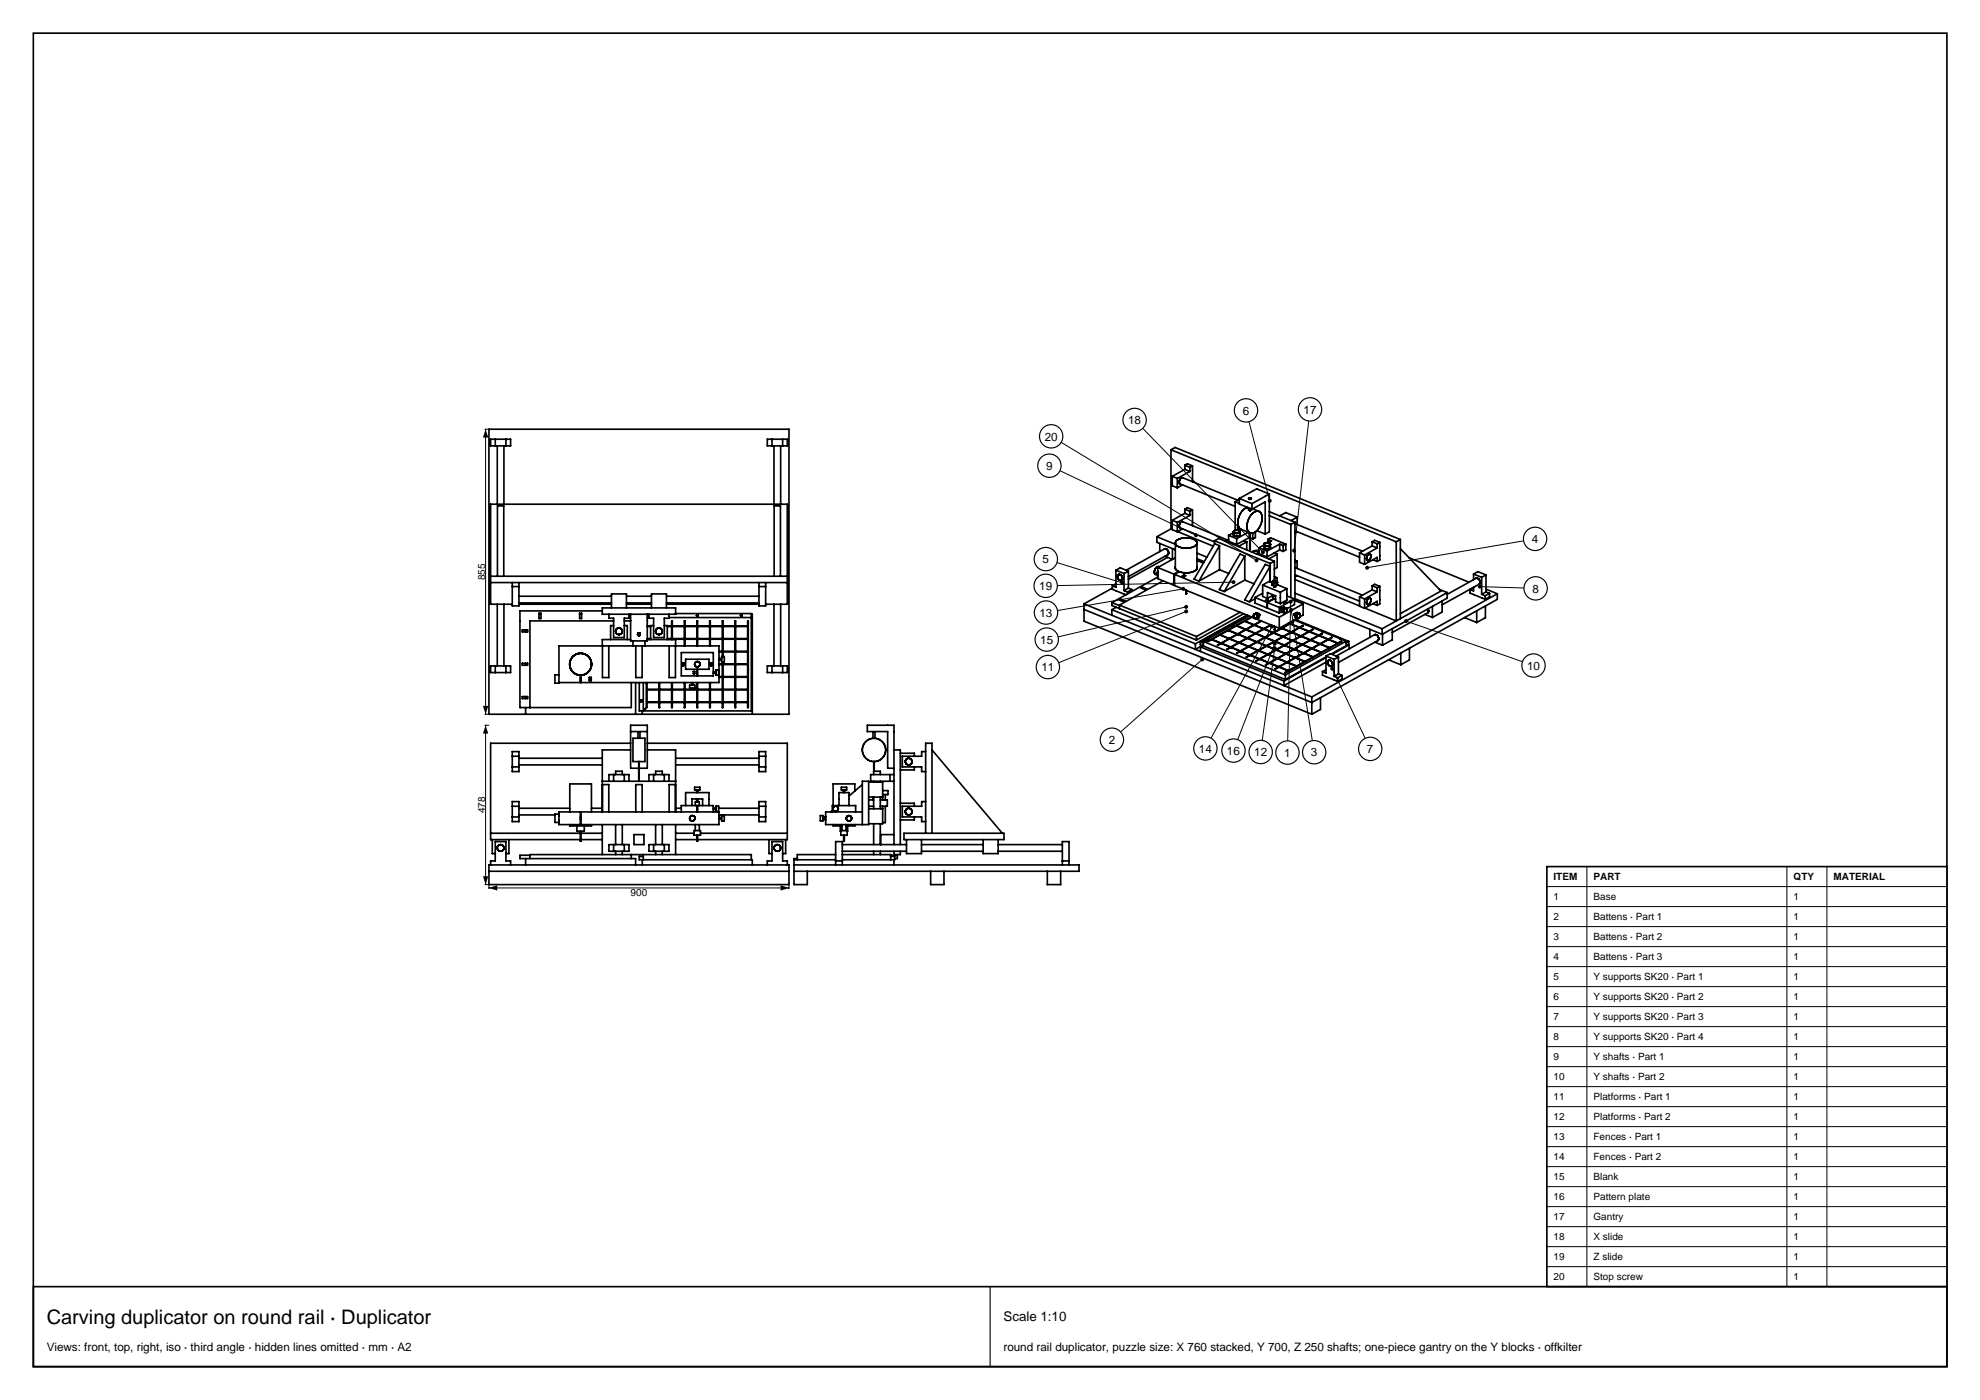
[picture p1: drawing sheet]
<svg xmlns="http://www.w3.org/2000/svg" width="594mm" height="420mm" viewBox="0 0 594 420" stroke-linecap="round" stroke-linejoin="round" font-family="sans-serif">
<defs><g id="words">
<text font-size="6" x="14" y="397.2">Carving duplicator on round rail · Duplicator</text>
<text font-size="4" x="301" y="396.4">Scale 1:10</text>
<g font-size="3.5">
<text x="372.8" y="124.4">6</text>
<text x="391.1" y="124.1">17</text>
<text x="338.4" y="127.2">18</text>
<text x="313.4" y="132.2">20</text>
<text x="313.9" y="141">9</text>
<text x="459.6" y="162.9">4</text>
<text x="312.8" y="169">5</text>
<text x="311.8" y="177">19</text>
<text x="459.7" y="177.8">8</text>
<text x="311.8" y="185">13</text>
<text x="312.1" y="193.1">15</text>
<text x="312.4" y="201.4">11</text>
<text x="458.1" y="200.9">10</text>
<text x="332.6" y="223.2">2</text>
<text x="359.7" y="225.8">14</text>
<text x="368.1" y="226.4">16</text>
<text x="376.3" y="226.9">12</text>
<text x="385.3" y="227">1</text>
<text x="393.3" y="226.9">3</text>
<text x="410.1" y="225.9">7</text>
<text x="14" y="405.3">Views: front, top, right, iso · third angle · hidden lines omitted · mm · A2</text>
<text x="301" y="405.3">round rail duplicator, puzzle size: X 760 stacked, Y 700, Z 250 shafts; one-piece gantry on the Y blocks · offkilter</text>
</g>
<g font-size="3">
<text x="145.6" y="174" transform="rotate(-90 145.6 174)">855</text>
<text x="145.6" y="244" transform="rotate(-90 145.6 244)">478</text>
<text x="189.2" y="268.7">900</text>
<text x="466.1" y="264.1">ITEM</text>
<text x="478.1" y="264.1">PART</text>
<text x="538.1" y="264.1">QTY</text>
<text x="550.1" y="264.1">MATERIAL</text>
<text x="466.1" y="270.1">1</text>
<text x="478.1" y="270.1">Base</text>
<text x="538.1" y="270.1">1</text>
<text x="466.1" y="276.1">2</text>
<text x="478.1" y="276.1">Battens · Part 1</text>
<text x="538.1" y="276.1">1</text>
<text x="466.1" y="282.1">3</text>
<text x="478.1" y="282.1">Battens · Part 2</text>
<text x="538.1" y="282.1">1</text>
<text x="466.1" y="288.1">4</text>
<text x="478.1" y="288.1">Battens · Part 3</text>
<text x="538.1" y="288.1">1</text>
<text x="466.1" y="294.1">5</text>
<text x="478.1" y="294.1">Y supports SK20 · Part 1</text>
<text x="538.1" y="294.1">1</text>
<text x="466.1" y="300.1">6</text>
<text x="478.1" y="300.1">Y supports SK20 · Part 2</text>
<text x="538.1" y="300.1">1</text>
<text x="466.1" y="306.1">7</text>
<text x="478.1" y="306.1">Y supports SK20 · Part 3</text>
<text x="538.1" y="306.1">1</text>
<text x="466.1" y="312.1">8</text>
<text x="478.1" y="312.1">Y supports SK20 · Part 4</text>
<text x="538.1" y="312.1">1</text>
<text x="466.1" y="318.1">9</text>
<text x="478.1" y="318.1">Y shafts · Part 1</text>
<text x="538.1" y="318.1">1</text>
<text x="466.1" y="324.1">10</text>
<text x="478.1" y="324.1">Y shafts · Part 2</text>
<text x="538.1" y="324.1">1</text>
<text x="466.1" y="330.1">11</text>
<text x="478.1" y="330.1">Platforms · Part 1</text>
<text x="538.1" y="330.1">1</text>
<text x="466.1" y="336.1">12</text>
<text x="478.1" y="336.1">Platforms · Part 2</text>
<text x="538.1" y="336.1">1</text>
<text x="466.1" y="342.1">13</text>
<text x="478.1" y="342.1">Fences · Part 1</text>
<text x="538.1" y="342.1">1</text>
<text x="466.1" y="348.1">14</text>
<text x="478.1" y="348.1">Fences · Part 2</text>
<text x="538.1" y="348.1">1</text>
<text x="466.1" y="354.1">15</text>
<text x="478.1" y="354.1">Blank</text>
<text x="538.1" y="354.1">1</text>
<text x="466.1" y="360.1">16</text>
<text x="478.1" y="360.1">Pattern plate</text>
<text x="538.1" y="360.1">1</text>
<text x="466.1" y="366.1">17</text>
<text x="478.1" y="366.1">Gantry</text>
<text x="538.1" y="366.1">1</text>
<text x="466.1" y="372.1">18</text>
<text x="478.1" y="372.1">X slide</text>
<text x="538.1" y="372.1">1</text>
<text x="466.1" y="378.1">19</text>
<text x="478.1" y="378.1">Z slide</text>
<text x="538.1" y="378.1">1</text>
<text x="466.1" y="384.1">20</text>
<text x="478.1" y="384.1">Stop screw</text>
<text x="538.1" y="384.1">1</text>
</g>
</g></defs>
<g fill="none" stroke="#000" stroke-width=".5">
<path d="M10 9.9h574.1v400.1h-574.1zM146.7 128.8h90v85.5h-90zM147.2 131.8h6v2h-6zM148.6 131.8v2M149.2 133.8v17.5M151.2 133.8v17.5M151.8 131.8v2M230.2 131.8h6v2h-6zM231.6 131.8v2M232.2 133.8v17.5M234.2 133.8v17.5M234.8 131.8v2"/>
<path d="M351.3 134.9v23.8M351.3 134.9l67.6 27.6M351.3 134.9l1.2-.7 67.6 27.7M355.4 139.6v1.2M355.4 139.6l1.6 .6M355.4 139.6l.8-.5 1.5 .7M357.7 139.8v4.7M357.7 139.8l-.7 .4M351.3 158.7l-4.2 2.3M351.3 158.7l.4 .1M351.7 156.1v2.8l1.5 .6M351.7 142.9v2.8l1.5 .6"/>
<path d="M351.7 156.1l1.5 .6M351.7 142.9l1.5 .6M353.2 143.5v2.8M353.2 156.7v2.8M353.3 159.5l10.7 4.3M353.8 158.1l.1 .1M353.8 145h.1M353.9 158.2h.1M353.9 145l.1 .1M353.9 158.2v.1M353.9 158.3h.1M354 158.3h.1"/>
<path d="M354 145.1v.1M354 158.3l10.4 4.3M354 145.2l16.5 6.7M354.5 156.5l-.6 .8-.1 .8M354.5 143.3l-.6 .8-.1 .9M354.5 156.5h.1M354.5 143.3h.1M354.7 156.5h.1M354.7 156.5h-.2M354.7 143.3h.1M354.7 143.3h-.2M354.7 156.5l13.7 5.5"/>
<path d="M354.7 143.3l16.6 6.8M354.8 158.7l-1.6 .8M354.8 145.5l-1.6 .8M355.4 152.8l1.6 .6M355.4 152.8l.8-.5 1.5 .7M355.4 152.8v1.2M355.4 154l-3.7 2.1M355.4 154l1.6 .6M355.4 140.8l-3.7 2.1M355.4 140.8l1.6 .6M357 140.2v1.2M357 153.4v1.2"/>
<path d="M357 154.6l-3.8 2.1M357 141.4l-3.8 2.1M357.7 153v4.7M357.7 153l-.7 .4M370 159.8l-1.4 .8M370 159.5v.9M370 159.5v.1M370 159.5h.1M370 159.6h.1M370 159.6l.1 .1M370.1 159.4l-.1 .1M370.1 159.7h.1"/>
<path d="M370.1 159.7l.1 .1M370.2 159.8l.1 .1M370.3 159.9h.1M370.4 159.9h1.3M370.5 150.5v8.6M370.5 150.5l1.3 .5M371.3 159.1l.7 .3M371.3 159.1h-.8l-.4 .3M371.3 158.1v1M371.3 158.1l.4 .1M371.5 157.9l-.2 .2M371.7 159.9h.1"/>
<path d="M371.8 149.8l-1.3 .7M371.8 149.8h.1M371.8 149.5v1.7l3.8 1.6M371.8 149.5l3.8 1.6M371.9 159.8l-.2 .1M371.9 159.7v.1M372 159.7h-.1M372 159.4v.1M372 159.7h.1M372 159.5h.1M372 159.6v.1M372 159.6h.1"/>
<path d="M372 159.5v1M372 159.5v.1M372.1 158.7l-.8 .4M374.3 152.2a4.6 4.6 0 0 0-2.4 6.3l3.2 1.4v5.5M374.5 159.7l-3.5 1.9M374.6 152.4v.6l.4 .2M374.6 149.6h.1M374.6 149.6v.1M374.6 149.7h.1M374.6 149.5h.1M374.7 149.5h-.1M374.7 149.7h.1"/>
<path d="M374.7 149.5h.1M374.7 149.7l.1 .1M374.8 149.4l-.1 .1M374.8 159.8v1.5M374.8 149.8h.1M374.8 149.4h.1M374.9 149.4h-.1M374.9 149.8h.1M374.9 149.4h.1M374.9 159.9v5.4M375 149.4h-.1M375 149.8h.1"/>
<path d="M375 149.4h.1M375 152.5v.7M375.1 149.4h.1M375.1 149.8h-.1M375.1 149.8h.1M375.2 149.4h.1M375.2 149.8h-.1M375.2 149.8h.1M375.2 149.4l.1 .1M375.3 149.5h.1M375.3 149.7h.1M375.4 149.7h-.1"/>
<path d="M375.4 149.6v.1M375.4 149.6h.1M375.4 152.7v.3l-.4 .2M375.6 152.8l4-2.2v9.6M375.6 151.1v1.7M375.6 154.2a1.65 1.65 0 0 1 2.1-.8 1.65 1.65 0 0 1 .9 2 4.5 4.5 0 0 1-3.2 4.6 2.44 2.44 0 0 1-1.1-3.5l.5-1.1zM375.8 152.7l1.9 .7M375.8 159.9v1.8M376.6 159.6v1.7l-.8 .4M377.1 159.2l2.5 1M380.8 148.2v11.3l-1.2 .7M380.8 154.7l6.5 2.6"/>
<path d="M380.8 153.5l7.7 3.2M380.8 148.2l-3.8-1.5-5.2 2.8M380.8 148.2l-5.2 2.9M383.9 154.8l1.8-1 3.4 1.4M387.3 157.3v21.9M388.5 156.7v23.5M388.5 159.2l19.4 8M388.5 157.1l20.3 8.3M388.5 156.7l-1.2 .6M389.1 155.2v2.1M389.1 159.5v.1M389.1 159.6l-.6 .3"/>
<path d="M389.1 155.2l-1.8 1M147.2 174.8h89M147.2 172.9h89M149.2 172.9v-21.1h1.9v21.1M153.7 174.8v7h2v-7M153.7 176h2M155.7 178.9h27.7M187.9 178.9h7.5M199.9 178.9h27.8M227.7 174.8v7h2v-7M227.7 176h2M232.2 172.9v-21.1h1.9v21.1"/>
<path d="M333.7 176.4l-8.5 4.8M333.7 175.7v1.1l4.1 1.6M334.8 175.1l-1.1 .6M334.8 171.1v5.1l-1.1-.5M334.8 171.1l2.4 1M334.8 171.1l1.3-.8 2.4 1M335.7 173.9v.1M335.7 174l.5 .2M335.7 172.3h.1M335.7 172.3l-.3 .1-.2 .5 .5 1M335.8 172.3l.4 .2M336.2 174.2h.1"/>
<path d="M336.2 172.5h.1M336.2 179.8v.4M336.3 172.5l.4 .7v.7M336.7 173.9l-.4 .3M336.7 173.9h.1M337.2 177.2l1.1 .4M337.2 172.1v5.1M338.3 177.6v.6M338.5 176.4l1.1 .5M338.5 171.3l-1.3 .8M338.5 171.3v5.1M338.5 176.4l-1.3 .8"/>
<path d="M339.6 176.9v.5M339.6 176.9l-1.3 .7M342.4 176.4l.4-.2 1.2 .5-.4 .2zM342.8 176.2v.4M346.5 172.3h.1M346.6 172.3l.7 .3M347.1 161v1.7l5.5 2.3M347.1 161l5.5 2.3M347.3 173.1l-13.7 7.7M347.3 170.3v3.3l4.9 2M347.3 170.3l4.9 1.9M347.3 171.4v1.1"/>
<path d="M347.5 170h.1M347.5 170l-.5 .2-.5 .6-.2 .9 .2 .6M347.6 170l.1 .1M347.9 163v2.5M348.9 174.3l-13.1 7.2M349.4 164.6l-11.6 6.5M349.4 164.6h.1M349.7 164.6h.1M349.7 164.6h-.3M349.8 164.6l.6 .7 .1 1M350.3 167.2l-11.8 6.6M350.4 166.4l-11.9 6.6"/>
<path d="M350.4 166.3v.1M350.4 166.3h.1M350.5 166.3h-.1M351.7 164.6v3.2l-2.2-.9M352.2 172.2v3.4M352.3 172.3v3.3l24.2 9.9M352.3 172.3l31.5 12.9M352.3 175.5l-.1 .1M352.6 170.5l1 .9M352.6 170v.5M352.6 167.3l-5.3 3M352.6 162.9v7.7"/>
<path d="M352.6 162.9a3.3 3.3 0 0 1 3.8-1.5 2.55 2.55 0 0 1 2.7 1.5M352.6 162.9a3.3 3.3 0 0 0 3.8 1.5 2.55 2.55 0 0 0 2.7-1.5M353.6 171.4v.2M353.6 171.4l-1.4 .8M354.6 172.9l.7-.4 .4 .2-.6 .4zM355.3 172.5v.5M355.7 177v1M355.7 178h.1M355.8 178h.1M355.8 178v.1M355.8 178.1h.1M355.9 178.1h.1"/>
<path d="M355.9 177.1v.9M359.1 167.6l2.2 .9M359.1 165.9l3 1.2M359.1 168.2l1.9 .7M359.1 162.9v7.7M359.1 170.6a4.8 4.8 0 0 1-5.3 .9l-1.5 .8M359.1 170v.6M364.4 162.2l16.7 6.8M364.4 162.2l1.2-.7 16.7 6.9M364.4 162.2v1M365.8 170.9l-6.1 3.5M365.8 170.9l2.8 1.1"/>
<path d="M365.8 163.7l-1.4-.6-6.2 10.7 1.5 .6M365.8 163.7l-6.1 10.7M365.8 163.7v7.2M368.6 161.9l-.9 .5M368.6 160.6v1.8l2.4 1M368.6 160.6l2.4 1M370 160.4v.1M370 160.5h.1M370.1 160.5v.1M370.1 160.6h.1M370.1 160.6l.1 .1M370.2 160.7h.1"/>
<path d="M370.3 160.7v.1M370.3 160.8h1.3M371 161.6v1.8M371.7 160.8h-.1M372 160.5l-.3 .3M372 160.5h.1M373.1 162.2l.9 .4M373.4 174l2.8 1.2M373.4 166.8l-1.4-.6-6.2 10.7 1.5 .6M373.4 174l-6.1 3.5M373.4 166.8l-6.1 10.7M373.4 166.8v7.2"/>
<path d="M374 162.6v2.4M374 162.6l-2.5 1.4M374.8 161.3h.1M374.8 161.3l-3.8 2.1M375.1 161.4l.7 .3M376.5 179.3v1.6l3.6 1.5M376.5 179.6l-1.7 1M376.5 179.3l3.6 1.4M377.7 164.3v1.8l2.4 1M377.7 164.3l2.4 1M377.7 165.7l-.9 .4M377.7 165.3l-1.3-.1-.6 .5"/>
<path d="M378.8 178l-2.3 1.3M378.8 175.5v3.4l1.4 .6M378.8 175.5l5.3 2.2M379.1 163.3v.8M379.1 163.5l-1.4 .8M379.1 164.1v.1M379.1 163.3h.1M379.1 164.2l.1 .1M379.1 163.2v.1M379.1 163.3l.1 .1M379.2 163.2h-.1M379.2 163.1v.1"/>
<path d="M379.2 163.4h.1M379.2 164.3h.1M379.2 163.1h.1M379.2 163.4l.1 .1M379.2 164.3l.1 .1M379.3 164.4h.1M379.3 163l-.1 .1M379.3 163.5l.1 .1M379.4 163h-.1M379.4 163.6l.7 .1 .8-.1M380.1 165.3v1.8M380.1 179.9v.3"/>
<path d="M380.2 179.5v-1.7l2.5 1v1.7l1.4 .6M380.4 162.8l.5 .2M380.4 162.8l-1 .2M380.4 161.8l1.1 .4-1.1 .6M380.4 161.8v1M380.4 161.8l.8-.4 4.5 1.8M380.9 163h.1M381 163l.1 .1M381 163.5l-.1 .1M381 169.9l-1.4-.6-6.2 10.7 1.4 .6M381 169.9l-6.2 10.7M381 169.9v4.6"/>
<path d="M381 164.3l-.8 .3-.9-.2M381.1 169v5.6M381.1 164.3h-.1M381.1 163.1h.1M381.1 163.4l-.1 .1M381.1 163.1v.1M381.1 163.4h.1M381.1 163.2h.1M381.1 164.2v.1M381.1 163.2v.1M381.1 163.3v.1M381.1 163.3v.9"/>
<path d="M381.1 164.2h.1M381.1 163.3h.1M381.6 174.8l-.9-.4-1.9 1.1M381.6 174.6v.7M381.6 175.3v.1M381.6 174.6v.1M381.6 175.4l.1 .1M381.6 174.6h.1M381.6 174.7h.1M381.7 174.5l-.1 .1M381.7 174.7v.1M381.7 175.5h.1"/>
<path d="M381.7 174.5h.1M381.7 174.8h.1M381.7 175.5l.1 .1M381.7 174.4v.1M381.7 174.8l.1 .1M381.8 174.4h-.1M381.8 174.9h.1M381.8 175.6h.1M381.8 174.4h.1M381.8 179.5h.1M381.8 179.4v.1M381.8 178.6l-1.6 .9"/>
<path d="M381.8 178.5v1M381.8 178.5h.1M381.8 178.5v.1M381.8 178.4v.1M381.8 179.6h.1M381.9 178.6h.1M381.9 178.4h-.1M381.9 174.4h-.1M381.9 174.9l.1 .1M381.9 179.6h.1M381.9 178.7h.1M381.9 179.6l.1 .1"/>
<path d="M381.9 175.6l.1 .1M382 178.7h.1M382 179.7v.1M382 179.7l-1.9 1M382 175.7h.2M382 174.3l-.1 .1M382 175h.1M382.1 178.7l.1 .1M382.1 174.3h.7M382.1 174.3h-.1M382.1 175h.7M382.1 179.7l-1.9 1.1"/>
<path d="M382.1 179.7h.1M382.2 178.8h.1M382.2 179.7h.1M382.2 175.7h.1M382.2 175.7v.4M382.2 179.7l.1 .1M382.2 176.1h.1M382.2 165.9l.9 .4M382.3 176.1h.1M382.3 168.4v5.9M382.3 173l.8 .3M382.3 168.4l-1.2 .6"/>
<path d="M382.3 175.7h.1M382.3 178.8h.1M382.3 179.8h.1M382.4 176.1h.1M382.4 178.8h.1M382.4 179.8h.1M382.5 176.1h-.1M382.5 176.1h.1M382.5 178.8h.1M382.5 179.8h.1M382.6 176.1h-.1M382.6 176.1h.1"/>
<path d="M382.6 178.8h-.1M382.6 179.7l-.1 .1M382.6 175.7v.3M382.6 176v.1M382.7 175.7h-.3M382.7 179.7h-.1M382.7 178.8h-.1M382.8 174.3h.1M382.8 174.3l.2 .1M382.8 175h.1M382.8 175.7h-.1M382.9 175.7h-.1"/>
<path d="M383 174.4h.1M383 174.9l-.2 .1M383 175.6l-.1 .1M383 174.9h.1M383 175.6h.1M383.1 174.4h.1M383.1 174.9h-.1M383.1 174.4l.1 .1M383.1 174.8v.1M383.1 166.3v3.9l-.8 .5M383.1 173.3v1.2M383.1 173.3l-.8 .5"/>
<path d="M383.1 166.3l-2.5 1.4M383.2 175.5l-.2 .1M383.2 174.5h.1M383.2 175.5h.1M383.2 174.8h-.1M383.2 175.4v.1M383.2 174.5v.1M383.2 174.7v.1M383.2 175.4l2.9 1.2M383.2 174.6h.1M383.2 174.7h.1M383.2 175.4h.1"/>
<path d="M383.2 174.6v.7M383.2 175.3v.1M383.9 165l1.1 .4M383.9 163.2l1.1 .5M383.9 165l-3.8 2.1M383.9 163.2l-3.8 2.1M383.9 163.2v1.8M384.1 177.7v3.4M385 163.7v1.7M385.7 163.2v1.8l-.7 .4M385.7 163.2l-.7 .5M386.1 176.6v3.4l-2 1.1"/>
<path d="M386.1 178.8l2.2 .9M386.1 176.6l-2 1.1M388.3 179.7v1.7l-2.2 1.2M388.3 179.7l-4.5 2.5M388.5 179.6l26.1 10.7M388.5 177.9l26.1 10.7M388.5 173.9l19.4 7.9M388.5 172.4l19.4 7.9M388.5 170.3l20.3 8.3M388.5 168.1l.6 .3M389.1 172.7l-.6 .4M389.1 168.4v2.1"/>
<path d="M389.1 172.7h.1M389.1 168.4l-.6 .3M407.9 179.1v2.8l1.5 .6M407.9 165.9l1.5 .6M407.9 165.9v2.8l1.5 .6M407.9 179.1l1.5 .6M409.4 166.5v2.8M409.4 179.7v2.8M410 167.9l.1 .1M410.1 168l.1 .1M410.2 168.1h.1M410.3 168.1v.1"/>
<path d="M410.3 179.8l-.3 .6v.7M410.3 179.7v.1M410.4 168.2h-.1M410.5 179.6l-.2 .1M410.5 166.4l-.5 .8v.7M410.5 168.1l-.1 .1M410.5 179.6h.1M410.5 166.4h.1M410.7 179.5l-.2 .1M410.7 166.3l-.2 .1M410.8 179.5h-.1M410.8 166.3h-.1"/>
<path d="M410.9 179.4v.1M410.9 179.4l-.1 .1M410.9 166.3h.1M410.9 166.3h-.1M410.9 179.5l.3 .1M410.9 166.3l.3 .1M411.2 179.6h.1M411.2 166.4v.1M411.2 179.6l-.1 1-.6 .7M411.2 166.5l-.1 .9-.6 .7M411.6 175.7l1.6 .6M411.6 175.7l.8-.4 1.5 .6"/>
<path d="M411.6 177l1.6 .6M411.6 162.5l1.6 .7M411.6 162.5l.8-.4 1.5 .6M411.6 163.8l1.6 .6M411.6 162.5v1.3M411.6 175.7v1.3M411.6 177l-3.7 2.1M411.6 163.8l-3.7 2.1M411.9 167.9l1.3 .5M413.2 163.2v1.2M413.2 168.4v-1.2l-3.8 2.1M413.2 176.3v1.3"/>
<path d="M413.2 177.6l-3.8 2.1M413.2 164.4l-3.8 2.1M413.9 162.7l-.7 .5M413.9 175.9v5.3l-.7 .4M413.9 162.7v5.3l-.7 .4M413.9 175.9l-.7 .4M418.9 162.5v23.8l-9.4-3.9M420.1 161.9v23.7M420.1 161.9l-1.2 .6M420.1 164.6l12.2 12.7-12.2 6.8M422.7 167.3l18 7.4M431.8 176.8l2.4 1"/>
<path d="M434.2 177.8v1.6l-19.6 10.9M434.2 177.8l-19.6 10.8M441 176.9v1l4.6 1.9M442.1 176.3l-1.1 .6M442.1 176.2v1.1l-1.1-.4M442.1 172.2l2.4 1M442.1 172.2l1.3-.7 2.4 1M442.1 172.2v1.7M442.8 173.5l-8.6 4.8M442.9 173.5h.3M442.9 173.5h-.1M443.2 173.5h.1"/>
<path d="M443.3 173.5l.7 .8-.1 .9M443.8 175.2l-11.1 6.2M443.9 175.2h-.1M444.5 178.3l1.1 .4M444.5 173.2v5.1M445.6 178.7v1.1M445.8 176.7l3.4 1.4M445.8 177.6l1.1 .4M445.8 172.5l-1.3 .7M445.8 172.5v5.1M445.8 177.6l-1.3 .7M446.9 178v1.1l-1.3 .7"/>
<path d="M446.9 178l-1.3 .7M449.2 178.1v1.7l-55.7 31-68.3-28M449.2 178.1l-55.7 31M147.2 199.8h6v2h-6zM148.6 199.8v2M149.2 181.3v18.5M151.2 181.3v18.5M151.8 199.8v2M153.7 181.3h-6.5v-30h89v30h-6.5M155.7 181.3h27.7M155.7 180.9h27.7M156.7 189h1.6v.6h-1.6z"/>
<path d="M156.7 199h1.6v.6h-1.6zM157.7 189v.6M157.7 199v.6M161.7 184.3h.6M161.7 184h.6v1.6h-.6zM171.3 197.6a3.3 3.3 0 0 0 2.8 5v2.2h-6.4M171.4 197.6a3.3 3.3 0 0 0 2.8 4.9 3.3 3.3 0 0 0 2.8-4.9M171.9 196.9l-.6 .7M171.9 197l-.5 .6M172.5 196.4l-.6 .5M172.6 196.5l-.7 .5M173.1 196.2l-.6 .2"/>
<path d="M173.1 196.2l-.5 .3M173.6 196h1.2M173.6 196l-.5 .2M173.6 196.1h1.1M173.6 196.1l-.5 .1M173.9 184.3h.6M173.9 184h.6v1.6h-.6zM174.7 196.1l.6 .1M174.8 196l.5 .2M175.3 196.2l.5 .3M175.3 196.2l.5 .2M175.8 196.4l.3 .2"/>
<path d="M176 196.6l.5 .4M176.1 196.6l.4 .3M176.5 197l.5 .6M176.5 196.9l.5 .7M177 197.6a3.3 3.3 0 0 1-2.7 5v2.2h41.4v-11h-48v11.1h-1.2v-2.5h1.2M180.7 183.3h-24.7v29h33.4v-7.5M180.7 182.4h22v1.9h-22zM180.7 193.8v9.5h1.9v-9.5M182.7 184.3v1.2h1.4v5.8h3.2v-5.8h1.4v-1.2M183.4 182.4v-4.2h4.5v4.2M184.1 186.3h-25.1v26M184.1 187.7h-.9v4.2"/>
<path d="M184.9 188.7a1 1 0 0 0 0 1.3M184.9 190l.1 .1M185 188.7a1 1 0 0 1 1.4 0 1 1 0 0 1 0 1.4 1 1 0 0 1-1.4 0M185 188.7h-.1M187.3 186.3h1.9M187.3 187.7h.9v4.2M187.9 181.3h7.5M187.9 180.9h7.5M189.2 191.9h-8.5v1.9M189.2 184.3v8h5v-8M189.9 192.3v1.5M190.7 193.8v9.5h1.9v-9.5"/>
<path d="M191.3 190.2v.1M191.3 190.3v.1M191.3 190.2h.1M191.3 190.4h.1M191.3 190.1v.1M191.3 190.1h.1M191.3 190.4v.1M191.3 190.5h.1M191.4 190l-.1 .1M191.4 190.5h.1M191.4 190.5v.1M191.4 190v.5"/>
<path d="M191.4 190h.1M191.4 190.6h.1M191.4 190.6h.5M191.4 190h.5M191.5 189.9l-.1 .1M191.5 190.6h.1M191.6 189.9h-.1M191.6 190.7h.1M191.6 189.9h.1M191.7 189.9h-.1M191.7 190.7h.1M191.7 189.9h.1"/>
<path d="M191.8 189.9h.1M191.8 190.7h-.1M191.8 190.7h.1M191.8 190.6v.1M191.9 189.9h.1M191.9 190.6h-.1M191.9 189.9v.1M191.9 190.6h.1M191.9 190h.1M192 190h.1M192 190v.5M192 190.5l-.1 .1"/>
<path d="M192 190v.1M192 190.5h.1M192 190.1h.1M192 190.4v.1M192.1 190.1v.1M192.1 190.4h-.1M192.1 190.4h.1M192.1 190.2h.1M192.1 190.3v.1M192.1 190.2v.1M192.1 190.3h.1M193.5 192.3v1.5"/>
<path d="M194.2 191.9h8.5l-.1 11.4h-1.9v-9.5M194.2 185.3h.5M194.2 187.8h1M194.2 188h1M194.2 191.6h1M194.2 191.8h1M194.7 184.3v1.2h1.4v5.8h3.2v-5.8h1.4v-1.2M195.4 182.4v-4.2h4.5v4.2M196.1 187.7h-.9v4.2M196.9 188.7a1 1 0 0 0 0 1.3M196.9 190l.1 .1M197 188.7a1 1 0 0 1 1.4 0 1 1 0 0 1 0 1.4 1 1 0 0 1-1.4 0"/>
<path d="M197 188.7h-.1M199.3 187.7h.9v4.2M199.9 181.3h27.8M199.9 180.9h27.8M200.2 187.8h1.3v-1.5h.2v1.5h3.6v-1.5h.2v1.5h3.6v-1.5h.2v1.5h3.6v-1.5h.2v1.5h3.6v-1.5h.2v1.5h3.6v-1.5h.2v1.5h3.6v-1.5h.2v26h-.2v-1.5h-3.6v1.5h-.2v-1.5h-3.6v1.5h-.2v-1.5h-3.6v1.5h-.2v-1.5h-3.6v1.5h-.2v-1.5h-3.6v1.5h-.2v-1.5h-3.6v1.5h-.2v-1.5h-3.6v1.5h-.2v-1.5h-3.6v1.5h-.2v-7.5M200.2 188h1.3v3.6h-1.3M200.2 191.8l1.3 .1M200.7 185.3h24.7M201.7 188h3.6v3.6h-3.6zM201.7 191.9l3.6-.1v2M202.7 184.1h22.7v29.2h-33.6v-8.5M204.6 199.3h.1"/>
<path d="M204.6 199.2v.1M204.6 199.3v.1M204.6 199.4h.7v.1M204.6 199.2h.1M204.6 199.4h.1M204.6 199.1v.1M204.6 199.1h.1M204.6 199.4v.1M204.6 199.5h.1M204.7 199h.1M204.7 199.5v.1M204.7 199.6h.1"/>
<path d="M204.8 198.9l-.1 .1M204.8 199.6h.1M204.8 198.9h.1M204.9 198.9h-.1M204.9 199.6v.1M204.9 198.9h.1M204.9 199.7h.1M205 198.9h-.1M205 199.7h.1M205 198.9h.1M205.1 198.9h.1M205.1 199.7h-.1"/>
<path d="M205.1 199.7h.1M205.1 199.6v.1M205.2 198.9v.1M205.2 199h.1M205.2 199.6h.1M205.3 199h.1M205.3 199.6h-.1M205.3 199v.2h-.7M205.3 199.5v.1M205.3 199v.1M205.3 199.5h.1M205.3 199.1h.1"/>
<path d="M205.4 199.1h.1M205.4 199.4l-.1 .1M205.4 199.1v.1M205.4 199.4h.1M205.4 199.2h.1M205.4 199.3v.1M205.4 199.2v.1M205.5 188h3.6v3.6h-3.6zM205.5 193.8v-2h3.6v2M205.7 197.8h7v3h-7zM208.5 198.9l.1 .9M208.5 198.9h.1"/>
<path d="M208.6 198.7l-.1 .2M208.6 199.8l.1 .1M208.7 198.7h-.1M208.7 199.9l.2 .1M208.9 198.5l-.2 .2M209 198.5l.6 .1M209 198.5h-.1M209 184.7h.1M209 184.6h.1M209 184.8h.1M209 184.5v.1M209 184.5h.1"/>
<path d="M209.1 184.5h-.1M209.1 184.8h.1M209.1 184.5h.1M209.1 184.8v.1M209.1 184.9h.1M209.2 184.5h-.1M209.2 184.9h.1M209.2 184.5h.1M209.3 184.5h.1M209.3 188h3.6v3.6h-3.6zM209.3 193.8v-2h3.6v2M209.3 184.8v.1"/>
<path d="M209.3 184.8h.1M209.4 184.6h.1M209.4 184.8h.1M209.4 184.7v.1M209.4 184.7h.1M209.6 198.6h.1M209.6 200h-.6M209.6 198.6l.3 .4v.5M209.6 199.9v.1M209.9 199.6l-.3 .3M209.9 199.5v.1M213 199.3h.1"/>
<path d="M213 199.2v.1M213 199.3v.1M213 199.2h.1M213 199.4h.1M213 199.1v.1M213 199.1h.1M213 199.4v.1M213 199.5h.1M213.1 199h.1M213.1 199.5v.1M213.1 188h3.6v3.6h-3.6zM213.1 193.8v-2h3.6v3.6h-1"/>
<path d="M213.1 199v.2h.7M213.1 199.6h.1M213.2 198.9l-.1 .1M213.2 199.6h.1M213.2 198.9h.1M213.3 198.9h-.1M213.3 199.6v.1M213.3 198.9h.1M213.3 199.7h.1M213.4 198.9h-.1M213.4 199.7h.1M213.4 198.9h.1"/>
<path d="M213.5 198.9h.1M213.5 199.7h-.1M213.5 199.7h.1M213.5 199.6v.1M213.6 198.9v.1M213.6 199h.1M213.6 199.6h.1M213.7 199h.1M213.7 199.6h-.1M213.7 199v.1M213.7 199.5v.1M213.7 199.1h.1"/>
<path d="M213.7 199.5h.1M213.8 199.1h.1M213.8 199.4l-.1 .1M213.8 199.1v.1M213.8 199.4h.1M213.8 199.2h.1M213.8 199.4h-.7v.1M213.8 199.2v.1M213.8 199.3v.1M213.8 199.3h.1M215.7 199.4h1v3.6h-1M215.7 195.6h1v1.4"/>
<path d="M215.7 197.6h.8M215.7 198h.8M216.5 197h.8v1.6h-.8zM216.7 198.6v.6h-1M216.9 188h3.6v3.6h-3.6zM216.9 191.8h3.6v3.6h-3.6zM216.9 197v-1.4h3.6v3.6h-3.6v-.6M216.9 199.4h3.6v3.6h-3.6zM220.7 188h3.6v3.6h-3.6zM220.7 191.8h3.6v3.6h-3.6zM220.7 195.6h3.6v3.6h-3.6zM220.7 199.4h3.6v3.6h-3.6z"/>
<path d="M222.2 184.7h.1M222.2 184.6h.1M222.2 184.8h.1M222.2 184.5v.1M222.2 184.5h.1M222.3 184.5h-.1M222.3 184.8h.1M222.3 184.5h.1M222.3 184.8v.1M222.3 184.9h.1M222.4 184.5h.1M222.4 184.9h.1"/>
<path d="M222.5 184.5h.1M222.5 184.8v.1M222.5 184.8h.1M222.5 184.5l.1 .1M222.6 184.6h.1M222.6 184.8h.1M222.6 184.7v.1M222.6 184.7h.1M225.4 184.3h.3v30M230.2 199.8h6v2h-6zM231.6 199.8v2M232.2 181.3v18.5"/>
<path d="M234.2 181.3v18.5M234.8 199.8v2M325.2 181.2v5.1l68.3 28M325.2 181.2l68.3 27.9M333.6 182.9v1.7M333.6 182.9l25 10.2M333.6 180.8v.9l25.3 10.3M333.6 180.8l2.2 .9M334.9 182.2l-1.3 .7M335.8 181.5v1.1M335.8 181.5l23.1 9.5M335.9 180l.3-.2 1.3 .5-.4 .2z"/>
<path d="M358.6 193.1v1.7l2.1-1.1M358.9 191v1M360.1 192.6v.8l25.5 10.5M360.1 192.6l.9 .3M360.1 194.1v1.3M360.1 194.1l25.1 10.2M360.8 193.7l-.7 .4M361 192.4v1.4M361 192.4l24.6 10.1M361.6 192.4h.1M361.7 192.4h.1M361.7 192.5h.1"/>
<path d="M361.8 192.4h.1M361.8 192.5h.1M362.3 191.6v.1M362.3 191.7h.1M362.4 191.6h-.1M362.4 191.6h.1M362.5 191.6h-.1M362.5 191.6h.1M362.6 191.6h.1M363.6 191.8v.1M363.6 191.8l2.7 1.1M366.1 190.4v.2"/>
<path d="M366.1 190.4l2.7 1.1M366.2 193l-1 .5 1.2-.4M366.2 193v.1M366.3 192.9v.2M366.4 193.1l2.7 1.1M366.5 193l2.7 1.1M366.5 193v.1M368.6 189.1v.1M368.6 189.1l2.7 1.1M368.7 191.6l-2.8-1.1-2.3 1.3M368.7 191.6l-2.4 1.3M368.7 191.6v.2"/>
<path d="M368.8 191.5v.2M369 191.6l2.7 1.1M369 191.6v.1M369.1 194.2l-1 .5 1.1-.5M369.1 194.2v.1M369.2 194.1v.1M369.2 194.2l2.8 1.2M369.4 194.2l2.7 1.1M369.4 194.2v.1M369.5 187.7h.1M369.5 187.6h.1M369.6 187.6h-.1"/>
<path d="M369.6 187.6h.1M369.7 187.6h.1M371 187.7l2.8 1.1M371 187.7v.1M371.2 190.2l-2.8-1.1-2.3 1.3M371.2 190.2l-2.4 1.3M371.2 190.2v.2M371.3 190.2v.1M371.4 190.2l2.8 1.1M371.4 190.2v.2M371.6 192.8l-2.8-1.1-2.3 1.3M371.6 192.8l-2.4 1.3"/>
<path d="M371.6 192.8v.1M371.7 192.7v.2M371.8 192.8l2.8 1.1M371.8 192.8v.1M372 195.4l-1 .5 1.1-.5 2.8 1.1M372 195.4v.1M372 183.7l-13.1 7.3M372.1 195.3v.1M372.3 195.3l2.7 1.2M372.3 195.3v.2M373.1 184.1l-14.2 7.9M373.5 186.3v.1"/>
<path d="M373.5 186.3l2.7 1.1M373.6 188.9l-2.7-1.2-2.3 1.4M373.6 188.9l-2.3 1.3M373.6 188.9v.1M373.8 188.8v.1M373.9 188.9l2.7 1.1M373.9 188.9v.1M374 191.4l-2.7-1.1-2.3 1.3M374 191.4l-2.3 1.3M374 191.4v.2M374.1 184.5l-15.5 8.6M374.2 191.3v.2"/>
<path d="M374.2 191.5l2.7 1.1M374.2 191.5l-2.4 1.3M374.3 191.4l2.8 1.1M374.3 191.4v.1M374.3 184.6l-14.2 8M374.5 194l-2.8-1.1-2.3 1.3M374.5 194l-2.4 1.3M374.5 194v.1M374.6 193.9v.1M374.7 194l2.8 1.1M374.7 194v.1M374.7 184.8l-13.7 7.6"/>
<path d="M374.9 196.5l-1 .6 1.1-.5M374.9 196.5v.2M375 196.5v.1M375 196.6l2.8 1.1M375.1 196.5l2.8 1.1M375.1 196.5v.1M375.4 185.1l-13.1 7.3 1.2-.5 2.7 1.1M375.6 185.1l-2.1 1.2M376.1 184.6v.4M376.1 184.6h.1M376.1 184.4v.2M376.1 187.5l-2.7-1.1-2.4 1.3"/>
<path d="M376.1 187.5l-2.3 1.3M376.1 187.5v.1M376.1 185v.1M376.1 184.4h.1M376.1 185.1l.3 .4M376.2 184.3l-.1 .1M376.2 187.4v.2M376.2 184.2v.1M376.3 184.2h-.1M376.3 184.2h.1M376.4 184.2h-.1M376.4 187.5l2.7 1.1"/>
<path d="M376.4 187.5v.1M376.4 185.5h.1M376.4 184.2h.1M376.5 185.5l.4 .2M376.5 184.2h.1M376.5 184.2h-.1M376.5 190l-2.7-1.1-2.4 1.3M376.5 190l-2.3 1.3M376.5 190v.2M376.6 184.2h.1M376.6 190v.1M376.7 190.1l2.7 1.1"/>
<path d="M376.7 190.1l-2.4 1.3M376.7 184.2l.1 .1M376.8 184.3h.1M376.8 190l2.7 1.2M376.8 190v.2M376.8 183.9l-.5 .3M376.8 184.3l.1 .1M376.8 183.9h.1M376.9 185.7l6.9 2.8M376.9 184.4h.1M376.9 192.6l-2.3 1.3M376.9 192.6v.1"/>
<path d="M376.9 183.9h-.1M377 184.4l.2 .5M377 183.9h.1M377 183.9h-.1M377 185.6l-.1 .1M377.1 185.6h-.1M377.1 192.5v.2M377.1 183.9h.1M377.1 183.9l.3 .2M377.2 192.6l2.7 1.1M377.2 192.6v.1M377.2 184.9l.1 .1"/>
<path d="M377.3 185.3l-.2 .3M377.3 185v.3M377.3 185.3h.1M377.3 195.2l-2.7-1.2-2.3 1.3M377.3 195.2l-2.3 1.3M377.3 195.2v.1M377.4 184.1h.1M377.5 195.1v.1M377.5 195.2l2.7 1.1M377.5 195.2l-2.4 1.3M377.5 184.1v.1M377.5 184.2l.2 .4"/>
<path d="M377.6 184.2h-.1M377.6 195.1l2.8 1.2M377.6 195.1v.2M377.6 184.2h.1M377.7 184.2h.1M377.7 185.2l-.6 .4M377.7 185.2h.1M377.7 184.6l.1 .1M377.8 197.7l-1 .6 1.1-.5 2.7 1.1M377.8 197.7v.2M377.8 184.2h.1M377.8 185.1l-.1 .1"/>
<path d="M377.8 184.7v.1M377.8 184.2v.1M377.8 185v.1M377.8 184.8v.2M377.8 184.5l-.1 .1M377.8 184.5h.1M377.8 184.3h.1M377.9 184.4l-.1 .1M377.9 184.4h.1M377.9 197.6v.2M378 197.7l2.8 1.1M378 197.7v.1"/>
<path d="M378.3 186.3l-2.1 1.1M378.5 186.3l-2.1 1.2M379 188.7l-2.7-1.1-2.4 1.3M379 188.7l-2.4 1.3M379 188.7v.1M379.1 188.6v.1M379.3 188.7l2.7 1.1M379.3 188.7v.1M379.4 191.2l-2.3 1.3M379.4 191.2v.2M379.5 191.2v.1M379.7 180.1l.4-.2 .3 .1-.4 .3z"/>
<path d="M379.7 191.2l2.7 1.1M379.7 191.2v.1M379.8 193.8l-2.7-1.1-2.4 1.3M379.8 193.8l-2.3 1.3M379.8 193.8v.1M379.9 193.7v.2M380 193.8l2.7 1.2M380 193.8l-2.4 1.3M380.1 180.7v1.7M380.1 193.8l2.7 1.1M380.1 193.8v.1M380.2 180.8v1.6l3.6 1.5"/>
<path d="M380.2 180.8l3.6 1.4M380.2 182.3l-.1 .1M380.2 196.3l-2.3 1.3M380.2 196.3v.2M380.4 196.3v.1M380.5 196.3l2.7 1.1M380.5 196.3v.1M380.6 198.9l-.9 .5 1.1-.4M380.6 198.9v.1M380.8 198.8v.2M380.8 199l2.7 1.1M380.9 198.9l2.8 1.1"/>
<path d="M380.9 198.9v.1M381.2 187.4l-2.1 1.2M381.4 187.5l-2.1 1.2M381.9 189.8l-2.8-1.1-2.3 1.3M381.9 189.8l-2.4 1.4M381.9 189.8v.2M382 189.8v.1M382.2 189.8l2.7 1.2M382.2 189.8v.2M382.3 192.4l-2.7-1.1-2.4 1.3M382.3 192.4l-2.4 1.3M382.3 192.4v.2"/>
<path d="M382.3 187.9v1M382.3 188.9h.1M382.4 188.9h.1M382.4 192.3v.2M382.4 192.5l2.8 1.1M382.4 192.5l-2.3 1.3M382.5 188.9h-.1M382.5 188.9h.1M382.5 188v.9M382.6 192.4l2.7 1.1M382.6 192.4v.1M382.7 195l-2.3 1.3"/>
<path d="M382.7 195v.1M382.8 194.9v.1M383 194.9l2.7 1.2M383 194.9v.2M383.1 197.5l-2.7-1.1-2.4 1.3M383.1 197.5l-2.3 1.3M383.1 197.5v.2M383.2 197.4v.2M383.3 197.6l2.7 1.1M383.3 197.6l-2.4 1.3M383.4 197.5l2.7 1.1M383.4 197.5v.1"/>
<path d="M383.7 200v.1M383.8 185.2v3.3M383.8 182.2v1.7M384 188.3l.3 .2M384.2 188.3l.3 .1M384.3 182.8h.1M384.3 182.7v.1M384.3 182.7h.1M384.3 182.9l.3 .1M384.3 182.9h.1M384.3 188.5l-2.3 1.3M384.3 188.5v.1"/>
<path d="M384.3 182.6v.1M384.4 182.6h-.1M384.4 182.6h.1M384.4 182.5h.1M384.4 182.9h.1M384.5 182.5l.2 .1M384.5 188.4v.1M384.5 182.5h.1M384.5 183.2v.2M384.5 183.1v.1M384.5 183.4l.1 .1M384.6 182.5h.1"/>
<path d="M384.6 183.5h.1M384.6 183.5l-.8 .4M384.6 183.5v.1M384.6 183.6l.1 .1M384.6 188.5l2.8 1.1M384.6 188.5v.1M384.7 182.6l-.2 .5M384.7 183.7h.1M384.8 183.7l.6 .2M384.8 191l-2.8-1.1-2.3 1.3M384.8 191l-2.4 1.3M384.8 191v.2"/>
<path d="M384.8 182.5l-.1 .1M384.8 182.4v.1M384.9 191v.1M384.9 191.1l2.7 1.1M384.9 191.1l-2.3 1.3M385 191l2.8 1.1M385 191v.1M385.1 183.5l.1 .3M385.1 183.4v.1M385.2 193.6v.1M385.2 193.6l-2.4 1.3M385.2 182.2l-.4 .2"/>
<path d="M385.2 183.8h.1M385.2 180.8h.1M385.2 180.7h.1M385.2 182.2h.1M385.2 183.8l.1 .1M385.2 180.8l.1 .1M385.3 180.7h-.1M385.3 180.9h.1M385.3 183.9h.1M385.3 182.2h.1M385.3 193.5v.2M385.3 180.7h.1"/>
<path d="M385.3 182.2l.7 .3M385.4 183.9v.1M385.4 180.6l-.1 .1M385.4 180.6h.1M385.4 180.9h.1M385.4 184h.1M385.4 182.7l-.3 .7M385.4 180.9v.1M385.4 182.7h.1M385.4 181h.1M385.5 193.6l2.7 1.1M385.5 193.6v.1"/>
<path d="M385.5 180.6h-.1M385.5 181h.1M385.5 182.6l-.1 .1M385.5 180.6h.1M385.5 184h.1M385.5 182.6h.1M385.6 180.6h.1M385.6 180.6h-.1M385.6 181h.1M385.6 196.1l-2.8-1.1-2.3 1.3M385.6 196.1l-2.4 1.3M385.6 196.1v.2"/>
<path d="M385.7 180.6h.1M385.7 182.5l-.2 .1M385.7 196.1v.1M385.7 181h.1M385.7 196.2l2.8 1.1M385.7 196.2l-2.3 1.3M385.8 180.6h.1M385.8 181h-.1M385.8 182.5h-.1M385.8 181h.1M385.8 180.9v.1M385.8 182.4h.1"/>
<path d="M385.8 182.4v.1M385.8 180.9h.1M385.9 196.1l2.7 1.1M385.9 196.1v.2M385.9 180.6v.1M385.9 180.9h-.1M385.9 182.4h.1M385.9 180.9h.1M385.9 182.4l.1 .1M386 182.5h.1M386 180.7h.1M386 183.6l-.5 .4"/>
<path d="M386 180.8v.1M386 198.7l-2.3 1.3M386 198.7v.1M386 180.8h.1M386 183.5v.1M386 182.5l.1 .1M386.1 182.6h.1M386.1 198.6v.2M386.1 182.6l.1 .1M386.2 183.1l-.2 .4M386.2 182.7v.1M386.2 183v.1"/>
<path d="M386.2 182.8v.2M386.3 198.7l2.7 1.1M386.3 198.7v.1M386.5 187l.3 .1M386.6 186.9l.3 .1M386.8 187.1l-2.3 1.3M386.8 187.1v.1M386.9 187v.2M387.1 187.1l2.7 1.1M387.1 187.1v.1M387.2 189.7l-2.7-1.2-2.3 1.3M387.2 189.7l-2.3 1.3"/>
<path d="M387.2 189.7v.1M387.4 189.6v.1M387.4 189.7l2.7 1.1M387.4 189.7l-2.4 1.3M387.5 189.6l2.7 1.2M387.5 189.6v.2M387.6 192.2l-2.3 1.3M387.6 192.2v.2M387.8 192.1v.2M387.9 192.2l2.8 1.1M387.9 186.5v.1M387.9 192.2v.1"/>
<path d="M387.9 186.5l-1 .5M387.9 186.5h.2l-1 .6M388.1 194.8l-2.8-1.2-2.3 1.3M388.1 194.8l-2.4 1.3M388.1 194.8v.1M388.2 194.7v.1M388.2 194.8l2.7 1.1M388.2 194.8l-2.3 1.3M388.2 184.3v.1M388.2 184.4h.1M388.2 184.3h.1M388.2 184.2v.1"/>
<path d="M388.2 184.5h.1M388.2 184.2h.1M388.3 184.5l.2 .1M388.3 186l15.5 6.4M388.3 184.2h.1M388.3 184.1v.1M388.3 184.1h.1M388.3 194.8l2.8 1.1M388.3 194.8v.1M388.3 180.1l2.6 1.1M388.4 184.1h.1M388.4 184.1l.2 .1"/>
<path d="M388.4 184.8v.2M388.4 184.8h.1M388.4 185l.1 .1M388.5 184.6l-.1 .2M388.5 185.1h.1M388.5 197.3l-2.4 1.3M388.5 197.3v.2M388.5 185.1v.1M388.5 185.2h.1M388.5 184.3v.3M388.6 185.8l16 6.6M388.6 184.2l-.1 .1"/>
<path d="M388.6 185.2v.1M388.6 197.2v.2M388.6 185.3l.7 .2M388.6 184.2h.1M388.7 197.3l2.8 1.1M388.7 197.3v.1M388.9 199.9l-2.8-1.1-2.3 1.3M388.9 199.9l-2.4 1.3M388.9 199.9v.1M389 183.8l-.4 .4M389 199.8v.1M389 185.1h.1"/>
<path d="M389 185.1l.1 .3M389 183.8h.1M389.1 183.8h-.1M389.1 185.4h.1M389.1 184.7l-.1 .4M389.1 183.8h.1M389.1 185.4l.1 .1M389.1 184.6v.1M389.2 185.5h.1M389.2 183.8h.1M389.2 185.5l-5.4 3M389.2 183.8l.7 .2"/>
<path d="M389.3 185.5h.1M389.4 184.2l-.3 .4M389.4 185.5h.1M389.4 184.2h.1M389.5 185.5h-.1M389.5 184.1l-.1 .1M389.5 185.5h.1M389.5 184.1h.1M389.6 184.1h-.1M389.6 184v.1M389.7 184h-.1M389.7 188.3l-2.7-1.1-2.4 1.3"/>
<path d="M389.7 188.3l-2.3 1.3M389.7 188.3v.1M389.7 184h.1M389.8 184h.1M389.8 188.2v.2M389.8 185.2l-.3 .3M389.9 184v.1M389.9 188.3l2.7 1.2M389.9 188.3l-2.4 1.3M389.9 185.1l-.1 .1M389.9 184.1h.1M389.9 185.1h.1"/>
<path d="M389.9 184.1l.1 .1M390 188.3l2.7 1.1M390 188.3v.1M390 184.2h.1M390 184.2l.1 .1M390 184.8l-.1 .3M390.1 184.7l-.1 .1M390.1 184.3v.1M390.1 184.4v.3M390.1 190.8l-2.3 1.3M390.1 190.8v.2M390.2 190.8v.1"/>
<path d="M390.4 190.8l2.7 1.1M390.4 190.8v.1M390.5 193.4l-2.7-1.1-2.3 1.3M390.5 193.4l-2.3 1.3M390.5 193.4v.1M390.7 193.3v.2M390.7 193.4l2.7 1.2M390.7 193.4l-2.4 1.4M390.8 193.4l2.7 1.1M390.8 187.7h.2l-1 .6M390.8 187.7v.1M390.8 193.4v.1"/>
<path d="M390.8 187.7l-1 .5M390.9 195.9l-2.3 1.3M390.9 181.2v3.3l-1 .6M390.9 195.9v.2M390.9 181.2l-7.1 4M391.1 195.9v.1M391.2 195.9l2.8 1.1M391.2 195.9v.2M391.4 198.5l-2.8-1.1-2.3 1.3M391.4 198.5l-2.4 1.3M391.4 198.5v.1M391.5 198.4v.2"/>
<path d="M392 187.5h.1M392.1 187.5h.1M392.1 187.6h.1M392.6 189.5l-2.4 1.3M392.6 189.5v.1M392.7 189.4v.1M392.9 189.4l2.7 1.2M392.9 189.4v.2M393 192l-2.7-1.1-2.4 1.3M393 192l-2.3 1.3M393 192v.2M393.1 191.9v.2"/>
<path d="M393.2 192.1l2.7 1.1M393.2 192.1l-2.4 1.3M393.3 192l2.7 1.1M393.3 192v.1M393.4 194.6l-2.3 1.3M393.4 194.6v.1M393.5 194.5v.1M393.7 194.6l2.7 1.1M393.7 188.8l.1 .1-.9 .5M393.7 188.8v.2M393.7 194.6v.1M393.7 188.8l-1 .6"/>
<path d="M393.8 197.1l-2.7-1.1-2.4 1.3M393.8 197.1l-2.3 1.3M393.8 197.1v.2M394 197v.2M395.5 190.6l-2.8-1.1-2.3 1.3M395.5 190.6l-2.4 1.3M395.5 190.6v.2M395.6 190.6v.1M395.6 190.7l2.8 1.1M395.6 190.7l-2.3 1.3M395.8 190.6l2.7 1.1M395.8 190.6v.2"/>
<path d="M395.9 193.2l-2.4 1.3M395.9 193.2v.1M396 193.1v.2M396.2 193.2v.1M396.2 193.2l2.7 1.1M396.3 195.7l-2.7-1.1-2.4 1.3M396.3 195.7l-2.3 1.3M396.3 195.7v.2M396.4 195.7v.1M396.6 190l.1 .1-.9 .5M396.6 190v.2M396.6 190l-1 .6"/>
<path d="M397.8 196.8l2.4 1M397.8 196.8l1.3-.7 2.4 1M397.8 196.8v5.1l-1.1-.4M397.8 198.7l-12.6 7v-1.4M397.8 197.3l-12.6 7M397.8 197.1l-12.2 6.8M398.4 191.8l-2.4 1.3M398.4 191.8v.2M398.5 191.7v.2M398.5 199.5h.1M398.6 199.5l.6 .4 .4-.1M398.6 198.1l-.3 .6 .2 .8"/>
<path d="M398.6 191.8l2.8 1.1M398.6 191.8v.1M398.6 198.1h.1M398.8 194.4l-2.8-1.1-2.3 1.3M398.8 194.4l-2.4 1.3M398.8 194.4v.1M398.9 198.1h.1M398.9 198.1h-.3M398.9 194.3v.1M399 198.1l.7 .7v.9M399.5 191.2l.1 .1-1 .5M399.5 191.2v.1"/>
<path d="M399.5 191.2l-1 .5M399.7 199.7l-.1 .1M400.2 197.8v5.1M401.2 193l-2.7-1.1-2.3 1.3M401.2 193l-2.3 1.3M401.2 193v.1M401.4 192.9v.2M401.5 197.1l-1.3 .7M401.5 197.1v5.1M402 191.6h.1M402.1 191.6h.1M402.1 191.6v.1"/>
<path d="M402.1 191.7h.1M402.4 192.4h.1l-17.1 9.4 1-.6M402.4 192.4v.1M402.4 192.4l-1 .5M403.8 192.4v1.3M403.8 193.7l-4.4 2.5M403.8 192.4l-18.2 10.1M404.5 193.4l.2 .1M404.6 192.4v.9l-.8 .4M404.6 192.4l-.8 .4M404.7 193.5v1.2M404.7 193.5l-5.1 2.8"/>
<path d="M410 181.1h.1M410.1 181.1v.1M410.1 181.2h.1M410.1 181.2l.1 .1M410.2 181.3h.1M410.3 181.3h.1M410.4 181.3h-.1M410.5 181.3h-.1M411 188.8v2.4M411.9 181.1l1.3 .5M412.5 190.4l-11.6 6.4M412.5 192.6l2.3 1"/>
<path d="M412.5 190.4h.3M412.5 190.4h.1M412.8 190.4h.1M412.9 190.4l.3 .2M413.2 190.6v.1M413.2 181.6v-1.2l-3.8 2.1M413.2 190.7l.4 .6v.6M413.5 192l-12 6.7M413.6 191.9l-.1 .1M414.6 188.6v1.7M414.8 190.2v3.4M416.6 197.9l3.6 1.5"/>
<path d="M417.7 188.6v3.3l-2.9 1.7M420.2 195.9v3.5M422.8 194.5v3.5l-2.6 1.4M427.5 184.3l2.2 .9M428.3 183.8l-10.6 6M428.4 183.8h-.1M428.4 182.6l.2 .8-.2 .4M429.7 181.9v3.3M432.7 180.3v3.3l-3 1.6M439.4 185.3l3.6 1.5M443 183.2v3.6M445.6 181.8v3.5l-2.6 1.5"/>
<path d="M156.7 209h1.6v.6h-1.6zM157.7 209v.6M157.7 212.3v2M174.1 203.4h.2M174.1 204h.2M176.8 203.2h.6v1h-.6zM176.8 203.4h.4v.6h-.4M189.2 219.5h5M190.7 204.8v9.5M192.2 210.3h.1M192.2 210.2v.1M192.2 210.3v.1"/>
<path d="M192.2 210.2h.1M192.2 210.4h.1M192.3 210.1h-.1M192.3 210.4h.1M192.3 210.1h.1M192.3 210.5h.1M192.4 210.1h-.1M192.4 210.5h.1M192.4 210.1h.1M192.5 210.1h.1M192.5 210.4h.1M192.6 210.2h.1"/>
<path d="M192.6 210.4h-.1M192.6 210.4h.1M192.6 210.3v.1M192.6 210.3h.1M192.6 210.2v.1M192.7 213.3v1M193 204.8v8.5M193.4 212.7v.1M193.4 212.8h.1M193.4 212.7h.1M193.5 212.7h.1M193.5 212.9h.1"/>
<path d="M193.6 212.9h-.1M193.6 212.7h.1M193.6 212.8h.1M194.1 204.8v2h3.6v-2M194.1 207h3.6v3.6h-3.6zM197.9 204.8v2h3.6v-2M197.9 207h3.6v3.6h-3.6zM201.7 204.8v2h3.6v-2M201.7 207h3.6v3.6h-3.6zM205.5 204.8v2h3.6v-2M205.5 207h3.6v3.6h-3.6zM206.9 205.6h1.6v.8h-1.6z"/>
<path d="M207.5 204.8v.8M207.9 204.8v.8M208 201.4h.4v.7h-.4zM208.4 201.6h-.2v.4h.2M208.9 200h.1M209.1 200.8v2h-4.7v-7h9.6v7h-4.7v-2M209.1 202.4h.2M209.1 201.6h.2M209.1 202h.2M209.3 204.8v2h3.6v-2M209.3 207h3.6v3.6h-3.6zM213.1 207h3.6v3.6h-3.6z"/>
<path d="M214 201.6h.8M214 202h.8M214.8 201h.8v1.6h-.8zM215.7 203.2h1v3.6h-3.6v-2M216.9 203.2h3.6v3.6h-3.6zM216.9 207h3.6v3.6h-3.6zM220.7 203.2h3.6v3.6h-3.6zM220.7 207h3.6v3.6h-3.6zM383.5 200.1l-1 .5 1.2-.5 2.7 1.1M383.5 200.1v.1M383.8 200.1l2.7 1.1M383.8 200.1v.1"/>
<path d="M385.6 202.5v1.4M386.4 201.2v.2M386.5 201.2v.1M393.5 209.1v5.2M396.1 209.3v3.5l-2.6 1.5M396.7 201.5v1l4.6 1.9M397.8 200.9l-1.1 .6M400.2 202.9l1.1 .5M401.3 203.4v1M401.5 202.2l1.1 .4M401.5 202.2l-1.3 .7M402.6 202.6v1.1l-1.3 .7"/>
<path d="M402.6 202.6l-1.3 .8M153.7 225.5h2v6h-2zM153.7 230.1h2M153.7 226.9h2M155.7 229.5h25M155.7 227.5h25M180.7 234.4h22M182.7 234.4v-2h6v2M184.1 232.4v2M184.7 232.4v-1h2v1M187.3 232.4v2M189.2 223h-42v28.9h26.9"/>
<path d="M189.2 225h-8.5v18.6M189.9 221.5h3.6v7h-3.6zM191.4 221.5v-1.9h.6v1.9M191.6 230.5h-2.4v-12.9h5v12.9h-2.4M191.6 228.5v5.9M191.8 228.5v5.9M194.2 223h42v28.9h-26.9M194.2 225h8.5v18.6M194.7 234.4v-2h6v2M196.1 232.4v2M196.7 232.4v-1h2v1M199.3 232.4v2"/>
<path d="M202.6 235.4h-1.9v8.2M202.7 229.5h25M202.7 227.5h25M208.4 236.2h1.6v.8h-1.6zM209 237v.8M209 239.7v.9M209.4 237v.8M209.4 239.7v.9M227.7 225.5h2v6h-2zM227.7 230.1h2M227.7 226.9h2M252.4 236.2h1.6v.8h-1.6z"/>
<path d="M253 237v.8M253.4 237v.8M256.4 237.3v-2.1h-6.5v6.5M258.7 235.4l-4 3.4M260.6 234.6h4.2v5.4M260.6 239.1h4.2M260.6 240h1.5M261.9 221.5a3.5 3.5 0 0 0-2.7 5.3 3.5 3.5 0 0 0 6 0 3.5 3.5 0 0 0-2.7-5.3M261.9 221.5h.6M261.9 221.5v-1.9h.6v1.9M262.1 231.4h2v1M262.1 234.4v.2"/>
<path d="M262.1 239.1v3.5M262.1 239.2h-.2v.8M262.3 231.4l-.2-2.9v3.9M264.1 240h2.1v1.9h-2.1M264.1 234.4v.2M264.1 239.1v3.5M264.8 237.2h1.6v1.2h-1.6M265.6 238.4v1.6M267 232.4v2M268.2 225h1.9v28.4M268.2 232.4h-7v2h7M268.2 230.5h-1.9v-11h-6.1v-1.9h8v35.8"/>
<path d="M270.1 226h4.2v.9M274.3 230.1v.9h-4.2M277.7 225.5h-1.2v1.4h-5.8v3.2h5.8v1.4h1.2M279.6 225l21.1 25M146.7 259.5h90v5.9h-90zM147.2 259.5v-1.2h1.4v-5.8h3.2v5.8h1.4v1.2M147.2 250h26.9M147.7 251.9v4.2h.9M152.7 251.9v4.2h-.9M153.7 240.5h2v6h-2zM153.7 245.1h2M153.7 241.9h2"/>
<path d="M155.7 244.5h10.8M155.7 242.5h15.2M157.7 257.6v1.9M159 256.6h-3v1h34.7v1.9M159 257.6v-1.2h66.4v1.5M167.7 243.6h6.4v3.8h-6.4zM167.7 244.2h-1.2v2.5h1.2M170.9 243.6v-8.4h6.5v8.4M170.9 247.4v.4h6.5v-.4M173.1 247.8v1.6h2.2v-1.6M174.1 249.4v3h.2v-3M174.1 245.2h.2"/>
<path d="M174.1 245.8h.2M174.3 251.9h6.4M174.3 250h6.4M174.3 243.6h41.4v3.8h-41.4zM177.4 242.5h3.3M180.7 247.4v9M180.7 243.6v-8.2h1.9v8.2M182.7 253.4h6v2h-6zM184.1 253.4v2M184.7 247.4v6M184.7 255.4v1M186.7 247.4v6"/>
<path d="M186.7 255.4v1M187.3 253.4v2M189.4 256.4v1.2M190.2 250.4h3v3h-3zM190.7 243.6v-8.2h1.9v8.2M192.7 257.9v1.6M193 256.9h-1.2v1h33.9v1.6M193 256.4v1.5M194.7 253.4h6v2h-6zM196.1 253.4v2M196.7 247.4v6M196.7 255.4v1"/>
<path d="M198.7 247.4v6M198.7 255.4v1M199.3 253.4v2M202.7 251.9h6.4M202.7 250h5.5M202.7 242.5h1.7M202.7 247.4v9M204.4 243.6v-1.9h4.7v1.9M205.7 241.7v-3.9h7v3.9M207 245.8v.1M207 245.9l.1 .1M207.1 244.9l-.1 .9"/>
<path d="M207.1 246l.1 .1M207.2 244.9h-.1M207.2 246.1l.2 .1M207.4 244.7l-.2 .2M207.4 246.2l.1 .1M207.5 244.7l.6 .1M207.5 244.7h-.1M207.6 241.7v-2h3.2v2M208.1 244.8h.1M208.1 246.2l-.6 .1M208.1 244.8l.3 .3M208.1 246.1v.1"/>
<path d="M208.2 249.2h1.9v1.4h-1.9zM208.4 245.1v.1M208.4 245.2v.6l-.3 .3M208.6 241.7v-1.1h1.2v1.1M208.6 247.4v1.8M209.1 250.6v1.8h.2v-1.8M209.1 242.8h.2M209.1 242.4h.2M209.3 243.6v-1.9h4.7v1.9M209.8 247.4v1.8M210.1 250h26.1M214 242.8h.8"/>
<path d="M214 242.4h.8M214.8 241.8h.8v1.6h-.8zM215.6 242.5h12.1M215.7 244.5h12M215.7 245.7h.8M215.7 245.3h.8M216.5 244.7h.8v1.6h-.8zM227.7 240.5h2v6h-2zM227.7 245.1h2M227.7 241.9h2M230.2 259.5v-1.2h1.4v-5.8h3.2v5.8h1.4v1.2M230.7 251.9v4.2h.9"/>
<path d="M235.7 251.9v4.2h-.9M238.2 259.5h85.5v1.9h-85.5M238.2 257.9h12.5M239.2 257.6h-1v7.8h4v-4M246.1 244.7h.8v1.6h-.8zM246.9 245.7h.8M246.9 245.3h.8M247.5 245.7l.2 .4M247.7 244.8l-.2 .5M249.7 243.6v-1.9h7v1.9M249.7 243.1l-.5 .5M249.9 242.4l.1 .6"/>
<path d="M249.9 247.4v.4h2.7M250 242.3l.4-.4h.6l.4 .5v.6M250 242.3l-.1 .1M250 243h.1M250 243l.8 .4M250.7 258.3h2M250.7 259.5v-7h2v7M250.7 256.4h-11.5v1.5M250.8 243.4h.1M251.4 243l-.6 .4M251.4 243h.1M251.7 241.7v-3.9h3v3.9"/>
<path d="M251.7 241.4l-.3 .3M252.1 247.8l.1 1.6M252.2 249.2h1.9v1.4h-1.9zM252.6 247.4v1.8M252.7 256.4h14.5v1.5M252.7 253.4h19.2M252.7 255.4h19.2M253.1 250.6v1.8h.2v-1.8M253.8 247.4v1.8M253.9 245.2l.2 .8 .9 .2M254 245.1l-.1 .1M254.3 247.8l-.2 1.6"/>
<path d="M255 244.7v.1M255 244.7h-.6l-.4 .4M255 244.8l.2 .1M255 246.2h.1M255.2 244.9h.1M255.2 246.1l-.2 .1M255.3 244.9l.1 .2M255.3 246l-.1 .1M255.4 245.1v.1M255.4 245.2l-.1 .8M256.4 247.4v.4h-2.6M258.7 243.6h-11v3.8h12.9v-13h-1.9v13"/>
<path d="M260.6 241.9h1.5M260.6 242.6h4.2M262.1 247.1v6.3M262.1 255.4v1M264.1 247.1v6.3M264.1 255.4v1M264.8 241.9v5.2h-4.2M265.6 241.9v4.9h-.8M267.2 256.6h2v1h-.8M267.2 256.9h1.2v1h-15.7M268.2 255.4v1h1.9v-1M268.2 250.4h-4v3"/>
<path d="M268.2 257.9v1.6M270.1 241h4.2v.9M271.2 250h30v1.9h-30zM271.9 251.9v4.2h4.5v-4.2M274.3 245.1v.9h-4.2M276.4 253.4h18.5M276.4 255.4h18.5M277.7 250v-27h1.9v27M277.7 240.5h-1.2v1.4h-5.8v3.2h5.8v1.4h1.2M294.9 251.9v4.2h4.5v-4.2M299.4 253.4h19.3M299.4 255.4h19.3"/>
<path d="M318.7 258.3h2M318.7 259.5v-7h2v7M146.7 261.4h90M279.2 261.4v4h4v-4M314.2 261.4v4h4v-4"/>
<circle cx="272.6" cy="228.5" r="1"/>
<circle cx="150.2" cy="254.4" r="1"/>
<circle cx="233.2" cy="254.4" r="1"/>
<circle cx="272.6" cy="243.5" r="1"/>
</g>
<path d="M145.5 128.8h1.2M145.7 128.8v85.5M317.1 168.8l19.5 6.1M145.5 217.6h1.2M145.5 214.3h1.2M145.7 217.6v47.8M145.5 265.4h1.2v1.2M146.7 266.4h90M236.7 265.4v1.2" fill="none" stroke="#000" stroke-width=".3"/>
<g fill="#000">
<path d="M145.7 128.8l.8 2.5h-1.6zM145.7 217.6l.8 2.5h-1.6zM144.9 211.8h1.6l-.8 2.5zM144.9 262.9h1.6l-.8 2.5zM146.7 266.4l2.5-.8v1.6zM234.2 265.6l2.5 .8-2.5 .8z"/>
<circle cx="336.6" cy="174.9" r=".6"/>
</g>
<circle cx="313.7" cy="167.7" r="3.5" fill="#fff" stroke="#000" stroke-width=".35"/>
<path d="M370.1 174.6l-52.9 1.1" fill="none" stroke="#000" stroke-width=".3"/>
<circle cx="370.1" cy="174.6" r=".6" fill="#000"/>
<circle cx="313.7" cy="175.7" r="3.5" fill="#fff" stroke="#000" stroke-width=".35"/>
<path d="M355 176.7l-37.8 6.5" fill="none" stroke="#000" stroke-width=".3"/>
<circle cx="355" cy="176.7" r=".6" fill="#000"/>
<circle cx="313.8" cy="183.8" r="3.5" fill="#fff" stroke="#000" stroke-width=".35"/>
<path d="M355.8 182.1l-38.4 9" fill="none" stroke="#000" stroke-width=".3"/>
<circle cx="355.8" cy="182.1" r=".6" fill="#000"/>
<circle cx="314" cy="191.9" r="3.5" fill="#fff" stroke="#000" stroke-width=".35"/>
<path d="M355.8 183.4l-38.2 15.4" fill="none" stroke="#000" stroke-width=".3"/>
<circle cx="355.8" cy="183.4" r=".6" fill="#000"/>
<circle cx="314.4" cy="200.1" r="3.5" fill="#fff" stroke="#000" stroke-width=".35"/>
<path d="M360.7 197.8l-24.5 21.8" fill="none" stroke="#000" stroke-width=".3"/>
<circle cx="360.7" cy="197.8" r=".6" fill="#000"/>
<circle cx="333.6" cy="221.9" r="3.5" fill="#fff" stroke="#000" stroke-width=".35"/>
<path d="M381.6 188l-18.3 33.5" fill="none" stroke="#000" stroke-width=".3"/>
<circle cx="381.6" cy="188" r=".6" fill="#000"/>
<circle cx="361.6" cy="224.5" r="3.5" fill="#fff" stroke="#000" stroke-width=".35"/>
<path d="M382.4 193.1l-11.1 28.8" fill="none" stroke="#000" stroke-width=".3"/>
<circle cx="382.4" cy="193.1" r=".6" fill="#000"/>
<circle cx="370" cy="225.2" r="3.5" fill="#fff" stroke="#000" stroke-width=".35"/>
<path d="M382.4 194.4l-3.7 27.7" fill="none" stroke="#000" stroke-width=".3"/>
<circle cx="382.4" cy="194.4" r=".6" fill="#000"/>
<circle cx="378.2" cy="225.6" r="3.5" fill="#fff" stroke="#000" stroke-width=".35"/>
<path d="M387.2 180.5l-.9 41.8" fill="none" stroke="#000" stroke-width=".3"/>
<circle cx="387.2" cy="180.5" r=".6" fill="#000"/>
<circle cx="386.2" cy="225.8" r="3.5" fill="#fff" stroke="#000" stroke-width=".35"/>
<path d="M387.4 183l6.3 39.2" fill="none" stroke="#000" stroke-width=".3"/>
<circle cx="387.4" cy="183" r=".6" fill="#000"/>
<circle cx="394.3" cy="225.7" r="3.5" fill="#fff" stroke="#000" stroke-width=".35"/>
<path d="M399.7 200.6l9.9 20.9" fill="none" stroke="#000" stroke-width=".3"/>
<circle cx="399.7" cy="200.6" r=".6" fill="#000"/>
<circle cx="411.1" cy="224.7" r="3.5" fill="#fff" stroke="#000" stroke-width=".35"/>
<path d="M421.8 186.3l34.9 12.2" fill="none" stroke="#000" stroke-width=".3"/>
<circle cx="421.8" cy="186.3" r=".6" fill="#000"/>
<circle cx="460.1" cy="199.7" r="3.5" fill="#fff" stroke="#000" stroke-width=".35"/>
<path d="M443.9 176l13.3 .4" fill="none" stroke="#000" stroke-width=".3"/>
<circle cx="443.9" cy="176" r=".6" fill="#000"/>
<circle cx="460.7" cy="176.5" r="3.5" fill="#fff" stroke="#000" stroke-width=".35"/>
<path d="M457.1 162.3l-47 8" fill="none" stroke="#000" stroke-width=".3"/>
<circle cx="410.1" cy="170.3" r=".6" fill="#000"/>
<circle cx="460.5" cy="161.7" r="3.5" fill="#fff" stroke="#000" stroke-width=".35"/>
<path d="M392.6 126.3l-4.4 38.9" fill="none" stroke="#000" stroke-width=".3"/>
<circle cx="388.2" cy="165.2" r=".6" fill="#000"/>
<circle cx="393" cy="122.8" r="3.5" fill="#fff" stroke="#000" stroke-width=".35"/>
<path d="M374.7 126.5l6.2 23.7" fill="none" stroke="#000" stroke-width=".3"/>
<circle cx="380.9" cy="150.2" r=".6" fill="#000"/>
<circle cx="373.8" cy="123.1" r="3.5" fill="#fff" stroke="#000" stroke-width=".35"/>
<path d="M342.8 128.5l36.1 37.2" fill="none" stroke="#000" stroke-width=".3"/>
<circle cx="378.9" cy="165.7" r=".6" fill="#000"/>
<circle cx="340.4" cy="126" r="3.5" fill="#fff" stroke="#000" stroke-width=".35"/>
<path d="M318.4 132.7l58.5 35.4" fill="none" stroke="#000" stroke-width=".3"/>
<circle cx="376.9" cy="168.1" r=".6" fill="#000"/>
<circle cx="315.4" cy="130.9" r="3.5" fill="#fff" stroke="#000" stroke-width=".35"/>
<path d="M318 141.2l40.8 19.4" fill="none" stroke="#000" stroke-width=".3"/>
<circle cx="358.8" cy="160.6" r=".6" fill="#000"/>
<circle cx="314.8" cy="139.7" r="3.5" fill="#fff" stroke="#000" stroke-width=".35"/>
<path d="M464.1 260h120v126h-120z" fill="#fff" stroke="#000" stroke-width=".5"/>
<g fill="none" stroke="#000" stroke-width=".3">
<path d="M476.1 260v126M536.1 260v126M548.1 260v126M464.1 266h120M464.1 272h120M464.1 278h120M464.1 284h120M464.1 290h120M464.1 296h120M464.1 302h120M464.1 308h120M464.1 314h120"/>
<path d="M464.1 320h120M464.1 326h120M464.1 332h120M464.1 338h120M464.1 344h120M464.1 350h120M464.1 356h120M464.1 362h120M464.1 368h120M464.1 374h120M464.1 380h120"/>
</g>
<path d="M10 386h574.1v24h-574.1z" fill="none" stroke="#000" stroke-width=".5"/>
<path d="M297 386v24" fill="none" stroke="#000" stroke-width=".35"/>
<use href="#words"/>
</svg>
